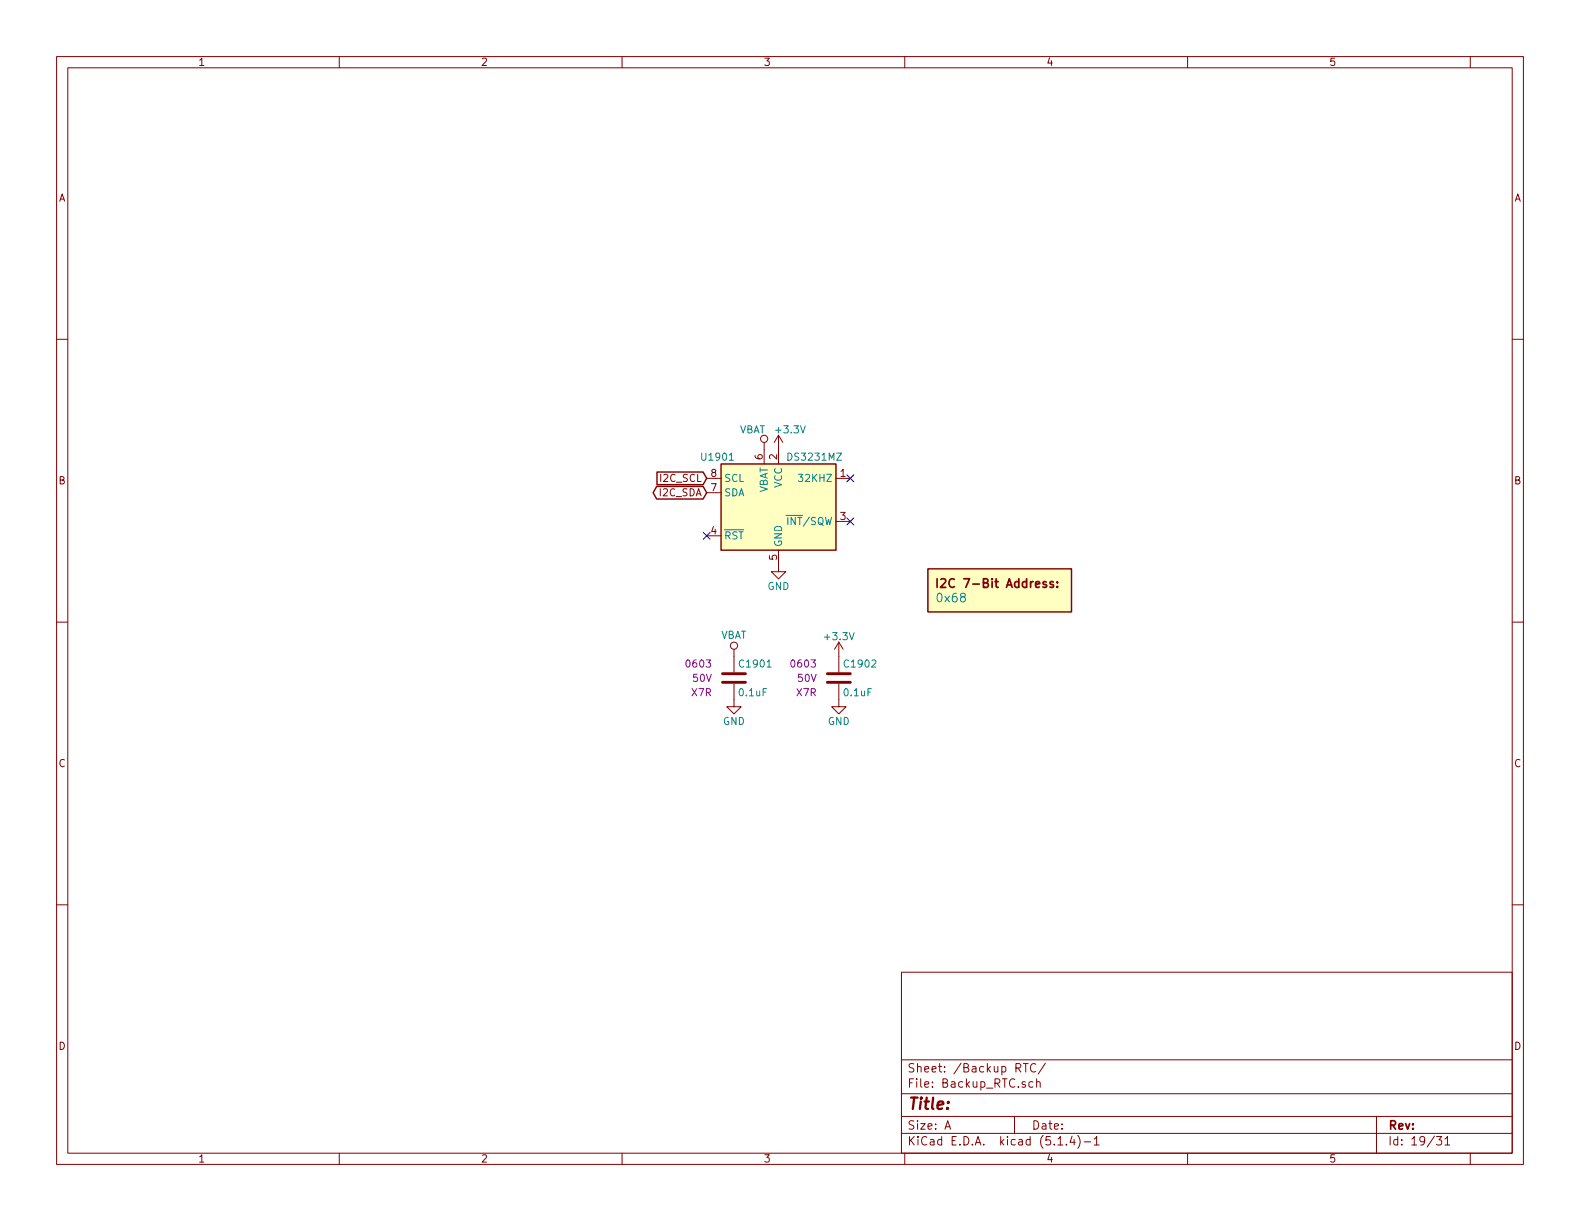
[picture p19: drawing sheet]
<svg xmlns="http://www.w3.org/2000/svg" width="279mm" height="216mm" viewBox="0 0 279 216" stroke-linecap="round" stroke-linejoin="round" font-family="sans-serif">
<defs><g id="words">
<text font-size="2.8" fill="#840000" x="160.4" y="196.2">Title:</text>
<text font-size="2.1" fill="#008484" x="165.9" y="106.5">0x68</text>
<g font-size="2.1" fill="#840000">
<text x="167.2" y="103.9">I2C 7-Bit Address:</text>
<text x="160.4" y="189.6">Sheet: /Backup RTC/</text>
<text x="160.4" y="192.3">File: Backup_RTC.sch</text>
<text x="160.4" y="202.5">KiCad E.D.A. kicad (5.1.4)-1</text>
<text x="160.4" y="199.7">Size: A</text>
<text x="182.4" y="199.7">Date:</text>
<text x="245.4" y="199.7">Rev:</text>
<text x="245.4" y="202.5">Id: 19/31</text>
</g>
<g font-size="1.8" fill="#840000">
<text x="35" y="11.6">1</text>
<text x="85" y="11.6">2</text>
<text x="135" y="11.6">3</text>
<text x="185" y="11.6">4</text>
<text x="235" y="11.6">5</text>
<text x="10.4" y="35.6">A</text>
<text x="267.8" y="35.6">A</text>
<text x="134.9" y="81.3" transform="rotate(-90 134.9 81.3)">6</text>
<text x="137.4" y="81.3" transform="rotate(-90 137.4 81.3)">2</text>
<text x="10.4" y="85.6">B</text>
<text x="116.7" y="87.8">I2C_SDA</text>
<text x="116.9" y="85.2">I2C_SCL</text>
<text x="125.8" y="86.9">7</text>
<text x="125.8" y="84.3">8</text>
<text x="148.6" y="84.3">1</text>
<text x="267.8" y="85.6">B</text>
<text x="125.8" y="94.5">4</text>
<text x="148.6" y="91.9">3</text>
<text x="137.4" y="99" transform="rotate(-90 137.4 99)">5</text>
<text x="10.4" y="135.6">C</text>
<text x="267.8" y="135.6">C</text>
<text x="10.4" y="185.6">D</text>
<text x="267.8" y="185.6">D</text>
<text x="35" y="205.5">1</text>
<text x="85" y="205.5">2</text>
<text x="135" y="205.5">3</text>
<text x="185" y="205.5">4</text>
<text x="235" y="205.5">5</text>
</g>
<g font-size="1.8" fill="#008484">
<text x="130.7" y="76.6">VBAT</text>
<text x="137.4" y="76.6">+3.3V</text>
<text x="124.3" y="81.5">U1901</text>
<text x="139.5" y="81.5">DS3231MZ</text>
<text x="128" y="87.8">SDA</text>
<text x="128" y="85.2">SCL</text>
<text x="135.8" y="87.4" transform="rotate(-90 135.8 87.4)">VBAT</text>
<text x="138.3" y="86.3" transform="rotate(-90 138.3 86.3)">VCC</text>
<text x="141.7" y="85.2">32KHZ</text>
<text x="128" y="95.4">RST</text>
<text x="139.8" y="92.8">INT/SQW</text>
<text x="138.3" y="96.8" transform="rotate(-90 138.3 96.8)">GND</text>
<text x="135.7" y="104.3">GND</text>
<text x="127.4" y="113">VBAT</text>
<text x="146" y="113.2">+3.3V</text>
<text x="131" y="118">C1901</text>
<text x="149.5" y="118">C1902</text>
<text x="130.8" y="123.1">0.1uF</text>
<text x="149.4" y="123.1">0.1uF</text>
<text x="127.8" y="128.2">GND</text>
<text x="146.4" y="128.2">GND</text>
</g>
<g font-size="1.8" fill="#840084">
<text x="121.5" y="118">0603</text>
<text x="140.1" y="118">0603</text>
<text x="122.4" y="123.1">X7R</text>
<text x="122.6" y="120.6">50V</text>
<text x="140.9" y="123.1">X7R</text>
<text x="141.1" y="120.6">50V</text>
</g>
</g></defs>
<g fill="none" stroke="#840000" stroke-width=".18">
<path d="M10 10h259.4v195.9h-259.4zM12 12h255.4v191.9h-255.4zM60 10v2M110 10v2M160 10v2M210 10v2M260 10v2M10 60h2M267.4 60h2M135.1 78.2v3.8M137.7 77v5M137.7 77l-.8 1.2"/>
<path d="M137.7 77l.7 1.2M125 84.6h2.5M125 94.7h2.5M125 87.1h2.5M137.7 97.3v3.8h1.2l-1.2 1.3-1.3-1.3h1.3M147.8 84.6h2.6M147.8 92.2h2.6M10 110h2M129.8 114.8v4.1M148.3 113.5v5.4M148.3 113.5l-.7 1.3M148.3 113.5l.8 1.3"/>
<path d="M267.4 110h2M129.8 120.9v4.1h1.3l-1.3 1.2-1.3-1.2h1.3M148.3 120.9v4.1h1.3l-1.3 1.2-1.2-1.2h1.2M10 160h2M267.4 160h2M159.4 171.9h108v32h-108zM159.4 197.4h108M159.4 193.4h108M159.4 187.4h108M167.1 199.7l.5-1.5 .5 1.5M167.2 199.2h.8M179.4 197.4v3"/>
<path d="M180.9 188.1h.9M181.4 188.1v1.5M182.7 191.3h-.5l-.3 .2 .1 .6 .2 .2 .5-.1M183.2 188.2a.7 .7 0 0 0-1 .2 .7 .7 0 0 0 .2 1 .55 .55 0 0 0 .8 0M183.3 191.4l.1-.1a.37 .37 0 0 1 .5 .2v.8M183.3 190.8v1.5M184.9 188l-1.3 1.9M243.4 197.4v6.5M60 203.9v2M110 203.9v2M159.4 200.4h108M160 203.9v2"/>
<path d="M187.1 202.5h.8M188.6 202.3v.2M189.6 200.9l-.4 1.1h.9M189.9 201.5v1M190.6 200.8a1.71 1.71 0 0 1 0 2.2M191.7 201.9h1.2M193.5 201.4l.4-.4v1.5M193.5 202.5h.9M210 203.9v2M254 201h.9l-.4 .5 .4 .2v.6l-.2 .2-.7-.2M255.5 201.4l.5-.4v1.5M255.5 202.5h.9"/>
<path d="M260 203.9v2"/>
<circle cx="135.1" cy="77.6" r=".63"/>
<circle cx="129.8" cy="114.2" r=".63"/>
</g>
<g fill="#ffffc2" stroke="#ffffc2" stroke-width=".18">
<path d="M127.5 82h20.3v15.3h-20.3z"/>
<path d="M164.1 100.6h25.4v7.6h-25.4z"/>
</g>
<path d="M116.1 86h8.2l.7 1.1-.7 1.1h-8.2l-.6-1.1zM116.2 83.5h8.1l.7 1.1-.7 1.1h-8.1zM127.5 82h20.3v15.3h-20.3zM164.1 100.6h25.4v7.6h-25.4z" fill="none" stroke="#840000" stroke-width=".25"/>
<path d="M139 91.1h.6" fill="none" stroke="#008484" stroke-width=".18"/>
<path d="M127.8 119.1h4M146.3 119.1h4.1M127.8 120.7h4M146.3 120.7h4.1" fill="none" stroke="#840000" stroke-width=".51"/>
<path d="M165.7 102.3v1.6M166.4 102.5l.6-.2 .2 .2v.3l-.9 1.1h.9M186.3 102.9l-.4-.1-.2 .2 .1 .3 .5 .1v.4h-.6M187 103.7v.2M187 102.9v.1" fill="none" stroke="#840000" stroke-width=".3"/>
<path d="M124.4 94.1l1.2 1.3M125.6 94.1l-1.2 1.3M149.8 84l1.2 1.2M149.8 91.6l1.2 1.2M151 84l-1.2 1.2M151 91.6l-1.2 1.2" fill="none" stroke="#000084" stroke-width=".18"/>
<use href="#words"/>
</svg>
